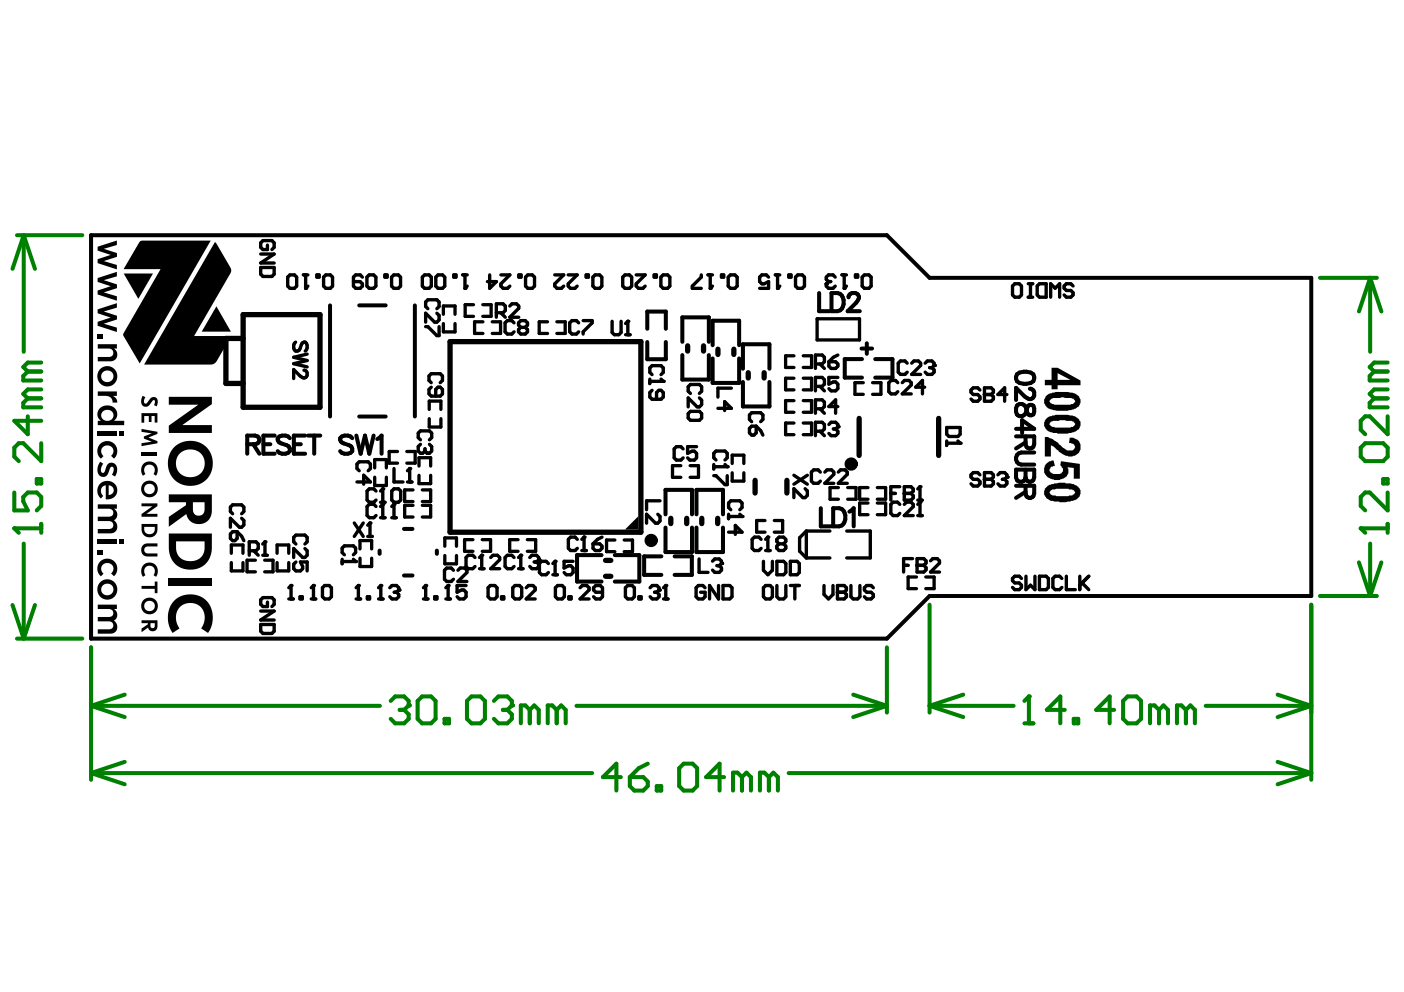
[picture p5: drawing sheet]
<svg xmlns="http://www.w3.org/2000/svg" width="297mm" height="210mm" viewBox="0 0 297 210" stroke-linecap="round" stroke-linejoin="round" font-family="sans-serif">
<path d="M187.6 49.8l9.1 9h80.7v67.3h-80.7l-9.1 9M69.8 64.6v23.5M76 64.6h5.6M87.8 64.6v23.5M182.3 73.8h2.2M183.4 72.6v2.3M76 88.1h5.6" fill="none" stroke="#000" stroke-width=".84"/>
<g fill="none" stroke="#000" stroke-width=".85">
<path d="M187.6 49.8h-168.3v85.3h168.3M136.9 69.6v-3.7h4v3.7M136.9 72.4v3.6h4v-3.6M144.4 72.3v-5.1h5.6v5.1M144.4 75.1v5.2h5.6v-5.2M150.8 75.8v5.2h5.6v-5.2M150.8 73v-5.1h5.6v5.1M157.2 78v-5.2h5.6v5.2M173.3 62v3.8h2.2M175.9 62h1.3a2.1 2.1 0 0 1 .9 3.3l-.4 .4-.5 .1h-1.3zM179.5 62.9a.96 .96 0 0 1 .8-.9h.7a.94 .94 0 0 1 .5 1.5l-2.2 2.3h2.6M182.4 76h-3.7v3.9h3.7"/>
<path d="M185.2 76h3.6v3.9h-3.6M215.1 79.2a2.97 2.97 0 0 1 3.5 0 1.25 1.25 0 0 1-.5 1.8 3.2 3.2 0 0 1-3-.3l-.1-.6zM52.3 94h1.7l.5-.2a.89 .89 0 0 0 0-1.4l-.5-.2h-1.7v3.8M53.6 94l1.3 2M55.7 94h1.5M58.1 92.2h-2.4v3.8h2.4M61.3 92.7a1.69 1.69 0 0 0-2.5 0 .98 .98 0 0 0 .7 1.1l1.1 .4a.93 .93 0 0 1 .7 .7 .93 .93 0 0 1-.4 .9 1.77 1.77 0 0 1-2.1-.3M62.2 94h1.4M64.6 92.2h-2.4v3.8h2.4M65.2 92.2h2.6M66.5 92.2v3.8M74.5 92.7a1.69 1.69 0 0 0-2.5 0 .98 .98 0 0 0 .7 1.1l1.1 .4a.93 .93 0 0 1 .7 .7 .93 .93 0 0 1-.3 .9 1.77 1.77 0 0 1-2.2-.3"/>
<path d="M75.4 92.2l.9 3.8 .9-3.8 .9 3.8 .9-3.8M79.8 92.9l.9-.7v3.8M157.2 80.8v5.2h5.6v-5.2M215 99.4h3.8v1.6l-.2 .6a.89 .89 0 0 1-1.4 0l-.2-.6a1.01 1.01 0 0 1-1 1 1.01 1.01 0 0 1-1-1zM215 92.3h3.8v1.7l-.2 .5a.89 .89 0 0 1-1.4 0l-.2-.5v-1.7M215 90.7h3.8l-2.6-1.8v2.8M215.1 85.9a1.15 1.15 0 0 1 1.3-.4 1.15 1.15 0 0 1 .8 1.1l.1 .7a.78 .78 0 0 0 1.3 .4l.2-.6-.2-1.2a.78 .78 0 0 0-1.3 .3 1.77 1.77 0 0 1-1.1 1.9 1 1 0 0 1-1.2-1zM217 99.4v1.6M217 93.6l-2 1.3M217.9 82.3a.95 .95 0 0 1 .9 .7v.7a.94 .94 0 0 1-1.5 .6l-2.3-2.2v2.5M218.8 95.8h-2.7a1.29 1.29 0 0 0-1.2 1.2 1.29 1.29 0 0 0 1.2 1.3h2.7M80.3 116.5v.7"/>
<path d="M85.5 111.9h1.8M92.4 116.5v.7M127.3 117.5h-5.2v5.6h5.2M130.1 117.5h5.2v5.6h-5.2M139.9 117.7h-3.6v3.9h3.6M140.8 111.6v5.2h5.6v-5.2M140.8 108.8v-5.1h5.6v5.1M142.7 117.7h3.7v3.9h-3.7M147.4 111.6v5.2h5.6v-5.2M147.4 108.8v-5.1h5.6v5.1M173.7 107.5v3.9h2.2M176.3 107.5h1.3a2.1 2.1 0 0 1 .9 3.3l-.4 .4-.5 .2h-1.3z"/>
<path d="M179.7 108.3l.9-.8v3.9M215 102.8h3.8v1.6l-.2 .6a.89 .89 0 0 1-1.4 0l-.2-.6v-1.6M217 104.1l-2 1.3M85.5 121.8h1.8"/>
</g>
<g fill="#000">
<path d="M20.7 52.2l4-1.3v.9l-2.7 .9 2.7 .8v.8l-2.7 .9 2.7 .9v.9l-4-1.3v-.9l2.7-.9-2.7-.9zM20.7 58.8l4-1.3v1l-2.7 .8 2.7 .9v.8l-2.7 .9 2.7 .8v.9l-4-1.3v-.8l2.7-.9-2.7-.9zM26.2 57.9h6.2l-3.1 5.3zM29.6 51.1l.5-.2h14.5l-15 26-3.4-5.7-.1-.5 7.9-13.8-7.9 .1zM45.5 51.2l3.2 5.4 .2 .9-7.8 13.6h7.8l-.1 .3-3 5.1-.8 .6h-14.5zM20.7 70.6h1v1h-1zM21.2 78.1l.6-.5 .9-.1v.9a1.26 1.26 0 0 0-1.1 1.6 1.26 1.26 0 0 0 1.8 .8 1.26 1.26 0 0 0 .3-2l-.4-.3-.6-.1v-.9a2.16 2.16 0 0 1 2.1 2.7 2.16 2.16 0 0 1-3.2 1.3 2.16 2.16 0 0 1-.4-3.4zM20.7 72.8h4v1h-.6l.4 .3a1.43 1.43 0 0 1 .2 1.6 1.43 1.43 0 0 1-1.4 .8h-2.6v-1h2.7a.89 .89 0 0 0 .5-1.1 .89 .89 0 0 0-.9-.6h-2.3zM20.7 65.5l4-1.4v1l-2.7 .8 2.7 .9v.8l-2.7 .9 2.7 .8v1l-4-1.4v-.8l2.7-.9-2.7-.9zM45.8 64.8l3.1 5.4h-6.2zM21.2 93.9a2.14 2.14 0 0 1 3 .1 2.14 2.14 0 0 1-.1 3l-.6-.5 .5-.8-.1-.8-.4-.4-.7-.2-.7 .1-.5 .4-.2 .9 .5 .8-.5 .6-.3-.2-.4-.7-.1-.8 .1-.8zM20.7 82.8h4v1h-.8a1.42 1.42 0 0 1 .9 1.4h-1a1.37 1.37 0 0 0-1.6-1.4h-1.5z"/>
<path d="M20.7 91.3h4v.9h-4zM25.4 91.3h.8v1h-.8zM21.1 86.4a2.05 2.05 0 0 1 2.7-.4 2.05 2.05 0 0 1 .7 2.6l-.4 .4h2.2v1h-3.6v-.9a1.22 1.22 0 0 0 1.3-1.6 1.22 1.22 0 0 0-2-.6 1.16 1.16 0 0 0-.5 1.3 1.16 1.16 0 0 0 1.2 .9v.9h-2v-1h.7a1.7 1.7 0 0 1-.3-2.6zM29.9 90.8l3.4 .6v.4l-1.9 .8 1.9 .7v.5l-3.4 .6v-.6l2.2-.3-1.7-.7v-.4l1.7-.7-2.2-.3zM30.2 83.8l.6 .2-.3 .9a.41 .41 0 0 0 .2 .5 .41 .41 0 0 0 .5-.3l.9-1a.98 .98 0 0 1 1.2 .3 .98 .98 0 0 1 0 1.1l-.2 .5-.5-.3 .2-.7a.28 .28 0 0 0-.2-.4 .28 .28 0 0 0-.4 .3l-.8 1-.5 .2-.5-.1-.4-.4-.1-.5v-.8zM29.9 95.8h3.4v.6h-3.4zM29.9 87.4h3.4v2h-.6v-1.4h-.6v1.3h-.6v-1.3h-1v1.4h-.6zM35.7 84h9.1v1.5l-6.2 4.4h6.2v1.7h-9.1v-1.5l6.3-4.5h-6.3zM37 94.5a4.8 4.8 0 0 1 3.3-1.2v1.8a2.98 2.98 0 0 0-3 3.7 2.98 2.98 0 0 0 4.3 1.9 2.94 2.94 0 0 0 1.6-3.3 2.94 2.94 0 0 0-2.9-2.3v-1.8a4.8 4.8 0 0 1 4.6 5.6 4.8 4.8 0 0 1-6.4 3.6 4.8 4.8 0 0 1-2.4-6.9zM221 92.5a1.45 1.45 0 0 1 1.5 .4h.3v.1l1 .6 .7 .7a2.25 2.25 0 0 0 2.5 .9l.5-.5a.97 .97 0 0 0-1-1h-.3l.1-1.1a2.17 2.17 0 0 1 1.9 .6 2.29 2.29 0 0 1-.2 2.8h-.1a1.73 1.73 0 0 1-1.6 .6h-.3a6.4 6.4 0 0 1-2.8-1.9l-.9-.5v2.4h-1.3zM20.7 116.3h1v1.1h-1zM21.2 102.3l.6-.4 .8-.1 .8 .1 .7 .3 .5 .6 .2 .7-.1 .8-.3 .6-.9 .6-1.1 .2v-3h.6v2.1l.7-.4 .4-.6-.1-.5-.4-.4-.5-.2h-.8l-.5 .2-.4 .5v.8l.4 .7-.4 .6-.6-.7-.2-.8 .1-.9z"/>
<path d="M21.2 97.7l.6 .4-.4 1.2v.5l.2 .2a.44 .44 0 0 0 .6-.4l.1-.4a1.26 1.26 0 0 1 1.5-1.3 1.26 1.26 0 0 1 1 1.8l-.5 1.1-.6-.3 .3-.8v-.7a.43 .43 0 0 0-.5-.2 .43 .43 0 0 0-.3 .5l-.4 1a1.24 1.24 0 0 1-1.6 .5 1.24 1.24 0 0 1-.6-1.6l.2-.7zM20.7 106.7h4v.9h-.6l.5 .5 .2 .6a1.32 1.32 0 0 1-.7 1.4l.5 .5 .2 .7-.1 .7-.4 .6-.8 .3h-2.8v-1h2.4a.85 .85 0 0 0 .9-.9 .85 .85 0 0 0-1-.7h-2.3v-1h2.5a.84 .84 0 0 0 .8-.9 .84 .84 0 0 0-1-.8h-2.3zM20.7 114.2h4v.9h-4zM25.4 114.1h.8v1h-.8zM29.9 106.5h3.4v.6l-2.3 1.6h2.3v.6h-3.4v-.5l2.3-1.7h-2.3zM30.3 102.3l.6-.5 .7-.1v.7a1.09 1.09 0 0 0-.9 1.6 1.09 1.09 0 0 0 1.9 0 1.09 1.09 0 0 0-.9-1.6l-.1-.7a1.78 1.78 0 0 1 1.7 2.2 1.78 1.78 0 0 1-2.6 1.1 1.78 1.78 0 0 1-.4-2.7zM30.4 98l1.2-.4a1.84 1.84 0 0 1 1.7 1.1 1.84 1.84 0 0 1-.3 2l-.5-.4a1.17 1.17 0 0 0-.1-1.7 1.17 1.17 0 0 0-1.6 .1 1.17 1.17 0 0 0 0 1.6l-.6 .4-.3-1a1.93 1.93 0 0 1 .5-1.7zM30.2 115.4l.8-.4h2.3v.6h-2a.74 .74 0 0 0-.8 .8 .74 .74 0 0 0 .8 .7h2v.7h-2a1.4 1.4 0 0 1-1.3-.9 1.4 1.4 0 0 1 .2-1.5zM29.9 110.9h3.4v1.2a1.69 1.69 0 0 1-1.8 1.6 1.69 1.69 0 0 1-1.6-1.8l.6 .1a1.12 1.12 0 0 0 1.1 1 1.12 1.12 0 0 0 1.1-1v-.5h-2.2v.5l-.6-.1zM35.7 104.6h9.1v3.4a2.74 2.74 0 0 1-2.3 2.9 2.74 2.74 0 0 1-3.1-2.1l-3.7 2.7v-2.1l3.6-2.5v-.6h1.5v1.4a1.25 1.25 0 0 0 1.2 1.4 1.25 1.25 0 0 0 1.3-1.4v-1.4h-7.6zM35.7 112.9h9.1v3a4.5 4.5 0 0 1-4.1 4.6 4.5 4.5 0 0 1-4.9-3.7l-.1-1 1.5 .1a2.95 2.95 0 0 0 4.2 2.7 2.64 2.64 0 0 0 1.9-2.7v-1.3h-6.1v1.3l-1.5-.1zM132.2 112.1l2.8-2.8v2.8z"/>
<path d="M221 98.4l.8-.7 1.1-.3 .3 1.2a1.31 1.31 0 0 0-1.2 .7v.4a2.27 2.27 0 0 0 2.6 .5 1.05 1.05 0 0 0-.1-1.6l-.2-.2 .2-.8 4 .6v3.1h-1.3v-2.3l-1.3-.1v.1a1.8 1.8 0 0 1-1.4 2.4 3.3 3.3 0 0 1-2.9-.4 2.36 2.36 0 0 1-.6-2.6zM21.2 123.2l.7-.5 .8-.1v.9a1.26 1.26 0 0 0-1.1 1.6 1.26 1.26 0 0 0 1.8 .8 1.26 1.26 0 0 0 .3-1.9l-.4-.4-.6-.1v-.9a2.16 2.16 0 0 1 2.1 2.7 2.16 2.16 0 0 1-3.2 1.3 2.16 2.16 0 0 1-.4-3.4zM21.2 118.8a2.14 2.14 0 0 1 3 .1 2.14 2.14 0 0 1-.1 3l-.6-.6 .4-.6v-.8l-.4-.6-.7-.2-.7 .1-.5 .5-.2 .9 .5 .8-.5 .5-.3-.2-.4-.6-.1-.9 .1-.7zM20.7 127.9h4v1h-.6l.5 .4 .2 .6a1.32 1.32 0 0 1-.7 1.4l.5 .6 .2 .6-.1 .8-.4 .5-.8 .3h-2.8v-.9h2.4a.85 .85 0 0 0 .9-1 .85 .85 0 0 0-1-.7h-2.3v-.9l2.5-.1a.84 .84 0 0 0 .8-.9 .84 .84 0 0 0-1-.7h-2.3zM29.9 131.2h3.4v1.3a1.01 1.01 0 0 1-.8 1.1 1.01 1.01 0 0 1-1.2-.8l-1.4 1v-.8l1.4-.9v-.2h.5v.5a.46 .46 0 0 0 .5 .5 .46 .46 0 0 0 .4-.4v-.6h-2.8zM30.3 127l.6-.4 .7-.1v.6a1.09 1.09 0 0 0-.9 1.7 1.09 1.09 0 0 0 1.9 0 1.09 1.09 0 0 0-.9-1.7l-.1-.6a1.78 1.78 0 0 1 1.7 2.2 1.78 1.78 0 0 1-2.6 1.1 1.78 1.78 0 0 1-.4-2.8zM30.3 119.6a1.83 1.83 0 0 1 2.6-.1 1.83 1.83 0 0 1 .1 2.6l-.5-.4a1.18 1.18 0 0 0-.1-1.7 1.18 1.18 0 0 0-1.6 .1 1.18 1.18 0 0 0 0 1.6l-.6 .4-.3-1a1.98 1.98 0 0 1 .4-1.5zM29.9 124h2.8v-.9h.6v2.4h-.6v-.9h-2.8zM37 127a4.9 4.9 0 0 1 5.9-.5 4.9 4.9 0 0 1 2 5.6l-.9 1.8-1.4-.9a3.2 3.2 0 0 0 .2-4 3.2 3.2 0 0 0-3.8-1.2 3.3 3.3 0 0 0-1 5.2l-1.5 .9a5.5 5.5 0 0 1 .5-6.9zM35.7 122.3h9.1v1.7h-9.1z"/>
<path d="M223.8 79v1.4h2.7zM222.5 77.8h1.3l4.8 2.7v1h-4.8v.9h-1.3v-.9h-1.5v-1.1h1.5z"/>
<path d="M222 84.8a.73 .73 0 0 0 .9 .7l.1 .1h1.5a5.6 5.6 0 0 0 2.7-.2l.1-.2a.57 .57 0 0 0 0-.6 .57 .57 0 0 0-.6-.2v-.2h-1.4l-.3-.1-1.2 .1a1.44 1.44 0 0 0-1.8 .6zM221.2 83.9l.7-.5a9.5 9.5 0 0 1 5.7 0 1.87 1.87 0 0 1 .9 2.2l-.8 .8a10 10 0 0 1-4.1 .5l-1.3-.3a1.75 1.75 0 0 1-1.4-1.8z"/>
<path d="M222.2 89.3l-.2 .6a3.7 3.7 0 0 0 2.8 .6h1.7l.5-.2 .3-.2a.71 .71 0 0 0-.7-1h-1l-.3-.2-1.8 .2a1.06 1.06 0 0 0-1.2 .2zM221 88.9h.2a.98 .98 0 0 1 .8-.7v-.1h.3a10 10 0 0 1 5.3 .1l.3 .3a1.49 1.49 0 0 1 .7 1.4 1.49 1.49 0 0 1-1 1.3l-.1 .1a8.8 8.8 0 0 1-5.9-.1v-.2a1.42 1.42 0 0 1-.6-1.9z"/>
<path d="M222.2 103.9a.57 .57 0 0 0 .4 .8v.1h.7l.2 .2h2.5l.2-.2h.7v-.1a.57 .57 0 0 0 .4-.8l-.4-.2v-.1h-.7l-.2-.2h-2.5l-.9 .2zM221 103.4l.5-.4a1.67 1.67 0 0 1 1.4-.6l.4-.1a3.7 3.7 0 0 1 2.2 0h.2a3.3 3.3 0 0 1 2.8 1.1 1.73 1.73 0 0 1-1.3 2.4l-.2 .2a8.1 8.1 0 0 1-4.2 0h-.2a2.01 2.01 0 0 1-1.7-1.7z"/>
<circle cx="64.7" cy="61" r=".36"/>
<circle cx="98.4" cy="61" r=".36"/>
<circle cx="132.8" cy="68" r=".36"/>
<circle cx="150.3" cy="61" r=".36"/>
<circle cx="164.5" cy="61" r=".36"/>
<circle cx="174.8" cy="60.1" r=".36"/>
<circle cx="178.6" cy="61" r=".36"/>
<circle cx="197.6" cy="77.3" r=".36"/>
<circle cx="86.7" cy="99.1" r=".36"/>
<circle cx="90.4" cy="95.9" r=".36"/>
<circle cx="140.3" cy="80.7" r=".36"/>
<circle cx="153.9" cy="98.8" r=".36"/>
<circle cx="177.3" cy="90.3" r=".36"/>
<circle cx="203.1" cy="93.8" r=".36"/>
<circle cx="208.3" cy="83.5" r=".36"/>
<circle cx="56.1" cy="114.6" r=".36"/>
<circle cx="75.2" cy="118.8" r=".36"/>
<circle cx="78.3" cy="110.7" r=".36"/>
<circle cx="81" cy="106.7" r=".36"/>
<circle cx="81" cy="103.4" r=".36"/>
<circle cx="83.4" cy="106.7" r=".36"/>
<circle cx="101.9" cy="117.5" r=".36"/>
<circle cx="110.2" cy="117.5" r=".36"/>
<circle cx="114" cy="118.4" r=".36"/>
<circle cx="117.4" cy="118.8" r=".36"/>
<circle cx="123.6" cy="113.6" r=".36"/>
<circle cx="152.6" cy="119.2" r=".36"/>
<circle cx="157" cy="109.3" r=".36"/>
<circle cx="162.5" cy="113.6" r=".36"/>
<circle cx="191.3" cy="104.4" r=".36"/>
<circle cx="194" cy="119.6" r=".36"/>
<circle cx="194.6" cy="103" r=".36"/>
<circle cx="194.6" cy="106.3" r=".36"/>
<circle cx="208.3" cy="101.4" r=".36"/>
<circle cx="213" cy="100.9" r=".36"/>
<circle cx="61.6" cy="123.9" r=".36"/>
<circle cx="66.3" cy="123.9" r=".36"/>
<circle cx="75.8" cy="123.9" r=".36"/>
<circle cx="80.6" cy="123.9" r=".36"/>
<circle cx="84.4" cy="124.8" r=".36"/>
<circle cx="90.1" cy="123.9" r=".36"/>
<circle cx="94.8" cy="123.9" r=".36"/>
<circle cx="139.4" cy="124.8" r=".36"/>
<circle cx="140.9" cy="123.9" r=".36"/>
<circle cx="177.2" cy="125.3" r=".36"/>
</g>
<g fill="none" stroke="#000" stroke-width=".7">
<path d="M93.8 68.5v1.7h2.5v-1.7M93.8 66.5v-1.8h2.5v1.8M100.2 64.5h-1.8v2.4h1.8M102.1 64.5h1.8v2.4h-1.8M102.2 68.1h-1.8v2.5h1.8M104.1 68.1h1.8v2.5h-1.8M115.8 68.1h-1.7v2.5h1.7M117.8 68.1h1.8v2.5h-1.8M168 75.3h-1.8v2.5h1.8M169.9 75.3h1.8v2.5h-1.8M172.9 67.5h8.9v4.4h-8.9zM79.3 99v-1.8h2.4v1.8"/>
<path d="M84.1 95.5h-1.8v2.5h1.8M86.1 95.5h1.7v2.5h-1.7M88.6 98.6v-1.7h2.5v1.7M90.8 86.6v-1.7h2.5v1.7M90.8 88.6v1.8h2.5v-1.8M144 98.5h-1.7v2.5h1.7M146 98.5h1.8v2.5h-1.8M154.9 98.1v-1.8h2.5v1.8M168 80h-1.8v2.5h1.8M168 84.8h-1.8v2.4h1.8M168 89.5h-1.8v2.5h1.8M169.9 80h1.8v2.5h-1.8"/>
<path d="M169.9 84.8h1.8v2.4h-1.8M169.9 89.5h1.8v2.5h-1.8M182.6 81h-1.7v2.4h1.7M184.6 81h1.8v2.4h-1.8M48.9 119v1.8h2.5v-1.8M48.9 117.1v-1.8h2.5v1.8M54 118.5h-1.7v2.5h1.7M56 118.5h1.8v2.5h-1.8M58.6 119v1.8h2.5v-1.8M58.6 117.1v-1.8h2.5v1.8M76.2 118.1v1.8h2.4v-1.8M76.2 116.2v-1.8h2.4v1.8"/>
<path d="M79.3 101v1.7h2.4v-1.7M87.4 103.7h-1.8v2.4h1.8M87.4 106.9h-1.8v2.5h1.8M88.6 100.6v1.7h2.5v-1.7M89.3 103.7h1.8v2.4h-1.8M89.3 106.9h1.8v2.5h-1.8M94.1 117.5v1.8h2.5v-1.8M94.1 115.6v-1.8h2.5v1.8M100.1 114.2h-1.8v2.5h1.8M102 114.2h1.8v2.5h-1.8M109.6 114.2h-1.8v2.5h1.8M111.6 114.2h1.7v2.5h-1.7"/>
<path d="M130.1 114.3h-1.8v2.4h1.8M132.1 114.3h1.7v2.4h-1.7M154.9 100v1.8h2.5v-1.8M161.9 110.1h-1.8v2.5h1.8M163.8 110.1h1.8v2.5h-1.8M177.4 103.2h-1.8v2.4h1.8M179.3 103.2h1.8v2.4h-1.8M183.6 103.2h-1.7v2.4h1.7M183.6 106.4h-1.7v2.5h1.7M185.6 103.2h1.8v2.4h-1.8M185.6 106.4h1.8v2.5h-1.8M193.9 122.1h-1.8v2.5h1.8"/>
<path d="M195.9 122.1h1.7v2.5h-1.7"/>
</g>
<g fill="none" stroke="#000" stroke-width="1.1">
<path d="M51.4 71.6h-3.6v9.5h3.6M51.4 66.6h16.3v19.6h-16.3zM95.2 72.3h40.4v40.3h-40.4zM145.5 73.2v1.1M148.8 73.2v1.1M151.9 73.9v1.1M155.3 73.9v1.1M158.3 78.9v1.1M161.7 78.9v1.1M181.8 88.5v7.9M198.6 88.5v7.9M128.1 118.6h1.1"/>
<path d="M141.9 109.7v1.1M145.3 109.7v1.1M148.5 109.7v1.1M151.8 109.7v1.1M159.8 101.6v2.7M166.5 101.6v2.7M128.1 121.9h1.1"/>
</g>
<g fill="none" stroke="#000" stroke-width=".71">
<path d="M55.2 56.6h2.8v1.4l-.5 .5h-1.9l-.4-.5zM55.2 53.8h2.8l-2.8 1.9h2.8M56.6 51.9v.9h-1l-.4-.5v-.9l.4-.5h1.9l.5 .5v.9l-.5 .5M61.3 58.2h1l.5 .4v1.9l-.5 .5h-1l-.4-.5v-1.9zM64.2 58.2h.9M64.7 58.2v2.8l.4-.5M67 58.2h.5v.4h-.5zM68.9 58.2h1l.5 .4v1.9l-.5 .5h-1l-.4-.5v-1.9zM76.7 58.6l-.5-.4h-.9l-.5 .4v1.9l.5 .5h.9l.5-.5v-.4l-.5-.5h-1.4M78.1 58.2h.9l.5 .4v1.9l-.5 .5h-.9l-.5-.5v-1.9zM81.4 58.2h.5v.4h-.5zM83.3 58.2h1l.4 .4v1.9l-.4 .5h-1l-.5-.5v-1.9z"/>
<path d="M89.8 58.2h1l.5 .4v1.9l-.5 .5h-1l-.4-.5v-1.9zM92.7 58.2h.9l.5 .4v1.9l-.5 .5h-.9l-.5-.5v-1.9zM96 58.2h.5v.4h-.5zM97.9 58.2h.9M98.4 58.2v2.8l.4-.5M103.6 58.2v2.8l1.4-1.4h-1.9M106 58.2h1.9l-1.9 1.9v.4l.4 .5h1l.5-.5M109.8 58.2h.4v.4h-.4zM111.7 58.2h.9l.5 .4v1.9l-.5 .5h-.9l-.5-.5v-1.9zM117.4 58.2h1.9l-1.9 1.9v.4l.4 .5h1l.5-.5M120.2 58.2h1.9l-1.9 1.9v.4l.5 .5h.9l.5-.5M124 58.2h.5v.4h-.5z"/>
<path d="M125.9 58.2h1l.4 .4v1.9l-.4 .5h-1l-.5-.5v-1.9zM131.7 58.6l.5-.4h1l.4 .4v1.9l-.4 .5h-1l-.5-.5zM134.6 58.2h1.9l-1.9 1.9v.4l.5 .5h.9l.5-.5M138.4 58.2h.5v.4h-.5zM140.3 58.2h.9l.5 .4v1.9l-.5 .5h-.9l-.5-.5v-1.9zM148.4 58.2v.4l-1.9 1.9v.5h1.9M149.8 58.2h.9M150.3 58.2v2.8l.4-.5M152.6 58.2h.5v.4h-.5zM154.5 58.2h1l.5 .4v1.9l-.5 .5h-1l-.4-.5v-1.9zM162.6 58.6l-.5-.4h-.9l-.5 .4v1l.5 .5h.5l.9-.5v1.4h-1.9M164 58.2h1"/>
<path d="M164.5 58.2v2.8l.5-.5M166.9 58.2h.5v.4h-.5zM168.8 58.2h.9l.5 .4v1.9l-.5 .5h-.9l-.5-.5v-1.9zM175.3 59.6l-.5 .5v.4l.5 .5h.9l.5-.5M175.3 59.6h.5M176.7 58.6l-.5-.4h-.9l-.5 .4v.5l.5 .5M178.1 58.2h1M178.6 58.2v2.8l.5-.5M181 58.2h.5v.4h-.5zM182.9 58.2h.9l.5 .4v1.9l-.5 .5h-.9l-.5-.5v-1.9zM62.5 72.4a1.25 1.25 0 0 0 0 1.9 .77 .77 0 0 0 1-.6l.3-.8a.61 .61 0 0 1 .4-.5 .61 .61 0 0 1 .6 .3 1.31 1.31 0 0 1-.2 1.6M64.3 78.3l.5 .3 .2 .8a.7 .7 0 0 1-1.1 .4l-1.8-1.6v1.9"/>
<path d="M65 74.9l-2.9 .7 2.9 .7-2.9 .7 2.9 .6M90.1 69.1h.4l1.9 1.9h.5v-1.9M90.5 65.3l-.4-.4v-1l.4-.5h1.9l.5 .5v1l-.5 .4M92.4 66.3l.5 .4v1l-.5 .5h-.5l-1.8-1.9v1.9M105 66.2h1.4l.5-.5v-.9l-.5-.5h-1.4v2.8M106 66.2l.9 .9M107.9 64.8l.4-.5h1l.5 .5v.4l-1.9 1.9h1.9M108.8 68.3l-.5-.5h-1l-.4 .5v1.9l.4 .5h1l.5-.5M110.2 69.3l-.5-.5v-.5l.5-.5h.9l.5 .5v.5l-.5 .5M110.2 69.3l-.5 .4v.5l.5 .5h.9l.5-.5v-.5l-.5-.4M110.2 69.3h.9M122.4 68.3l-.4-.5h-1l-.5 .5v1.9l.5 .5h1l.4-.5"/>
<path d="M123.4 67.8h1.9v.5l-1.9 1.9v.5M129.5 68v2.4l.5 .4h.9l.5-.4v-2.4M132.4 70.8h.9M132.4 68.5l.4-.5v2.8M138 79.3l-.5-.5v-1l.5-.4h1.9l.4 .4v1l-.4 .5M172.5 77h1.4l.5-.5v-.9l-.5-.5h-1.4v2.9M173.5 77l.9 1M175.4 76.5h1.4l.5 .5v.5l-.5 .5h-1l-.4-.5zM177.3 75.1l-1 .5-.9 .9M177.3 79.9h-1.9v1.4l.9-.5h.5l.5 .5v.9l-.5 .5h-1l-.4-.5M191.9 76.9l-.4-.5h-1l-.5 .5v1.8l.5 .5h1l.4-.5M192.9 76.9l.5-.5h.9l.5 .5v.4l-1.9 1.9h1.9"/>
<path d="M195.7 76.9l.5-.5h1l.4 .5v.4l-.4 .5M196.7 77.8h.5M197.2 77.8l.4 .5v.4l-.4 .5h-1l-.5-.5M214.2 60.5l.5-.5h.9l.5 .5v1.9l-.5 .5h-.9l-.5-.5zM217.5 62.9h1M217.5 60h1M218 60v2.9M219.4 60.5l.5-.5h1.4v2.9h-1.4l-.5-.5zM222.3 62.9v-2.9l.9 1 1-1v2.9M227 60.5l-.4-.5h-1l-.5 .5v.5l.5 .5h1l.4 .4v.5l-.4 .5h-1l-.5-.5M76 99.6l-.5-.5v-.9l.5-.5h1.9l.5 .5v.9l-.5 .5M83.4 99.1v2.9h1.9"/>
<path d="M86.2 99.6l.5-.5v2.9M89 94l-.5 .5v.9l.5 .5h.4l.5-.5M89 93.1l-.5-.5v-1l.5-.4h1.9l.4 .4v1l-.4 .5M89.9 95v.4M90.9 94l.4 .5v.9l-.4 .5h-.5l-.5-.5M91.2 81l-.4-.5v-.9l.4-.5h1.9l.5 .5v.9l-.5 .5M91.2 81.9l-.4 .5v.9l.4 .5h1.9l.5-.5v-.9l-.5-.5h-.4l-.5 .5v1.4M137.5 80.2v1M138 82.6l-.5 .5v.9l.5 .5h1.9l.4-.5v-.9l-.4-.5h-.5l-.5 .5v1.4M139.9 80.2l.4 .5h-2.8M144.5 95l-.4-.5h-1l-.5 .5v1.9l.5 .5h1l.4-.5M145.6 87.5l.5-.5h1.9l.4 .5v1l-.4 .4h-1.9l-.5-.4z"/>
<path d="M146.1 83.3l-.5-.5v-1l.5-.4h1.9l.4 .4v1l-.4 .5M147.4 94.5h-1.9v1.4l.9-.4h.5l.5 .4v1l-.5 .5h-.9l-.5-.5M148 84.2l.4 .5v.9l-.4 .5h-.5l-1.9-1.9v1.9M151 98.3v.9M151.5 97.3l-.5-.4v-1l.5-.5h1.9l.5 .5v1l-.5 .4M151.9 86.4h2.8l-1.4-1.4v1.9M153.4 98.3l.5 .5h-2.9M154.7 82.1h-2.8v1.9M158.6 90.6l.4-.4h1v1.4l-.5 .5h-.5l-.4-.5zM159 89.2l-.4-.4v-1l.4-.5h1.9l.5 .5v1l-.5 .4M160 90.2l.9 .9 .5 1M172.5 81.8h1.4l.5-.5v-1l-.5-.4h-1.4v2.8"/>
<path d="M172.5 86.5h1.4l.5-.5v-.9l-.5-.5h-1.4v2.8M172.5 91.2h1.4l.5-.4v-1l-.5-.5h-1.4v2.9M173.5 86.5l.9 .9M173.5 81.8l.9 .9M173.5 91.2l.9 1M173.6 99.9l-.5-.5h-1l-.4 .5v1.9l.4 .5h1l.5-.5M174.5 99.9l.5-.5h.9l.5 .5v.5l-1.9 1.9h1.9M175.4 89.8l.4-.5h1l.5 .5v.5l-.5 .5M176.3 90.8h.5M176.8 90.8l.5 .4v.5l-.5 .5h-1l-.4-.5M177.3 86h-1.9l1.4-1.4v2.8M177.4 99.9l.4-.5h1l.5 .5v.5l-1.9 1.9h1.9"/>
<path d="M189.9 81l-.4-.5h-1l-.5 .5v1.9l.5 .4h1l.4-.4M190.9 81l.5-.5h.9l.5 .5v.5l-1.9 1.8h1.9M195.6 81.9h-1.9l1.5-1.4v2.8M200.3 90.5h2.8v1.4l-.4 .5h-1.9l-.5-.5zM200.3 93.3v1M202.7 93.3l.4 .5h-2.8M207.3 82.5l-.4-.4h-1l-.5 .4v.5l.5 .5h1l.4 .5v.4l-.4 .5h-1l-.5-.5M208.3 82.1h1.4l.5 .4v.5l-.5 .5 .5 .5v.4l-.5 .5h-1.4zM208.3 83.5h1.4M213 83.5h-1.9l1.4-1.4v2.8M48.7 113l.5-.5h1v1.4l-.5 .5h-.5l-.5-.5zM49.2 108.7l-.5-.5v-.9l.5-.5h1.9l.5 .5v.9l-.5 .5"/>
<path d="M50.2 112.5l.9 1 .5 .9M51.1 109.7l.5 .4v1l-.5 .5h-.5l-1.9-1.9v1.9M52.7 116.5h1.5l.4-.4v-1l-.4-.5h-1.5v2.9M53.7 116.5l.9 1M55.6 117.5h.9M55.6 115.1l.5-.5v2.9M62.6 115.1l-.5-.5v-.9l.5-.5h1.9l.5 .5v.9l-.5 .5M62.6 118.9l-.5 .5v.9l.5 .5h1l.4-.5v-.4l-.4-1h1.4v1.9M64.5 116.1l.5 .4v1l-.5 .5h-.5l-1.9-1.9v1.9M72.4 118.3v1M72.9 117.4l-.5-.5v-.9l.5-.5h1.9l.4 .5v.9l-.4 .5M74.8 118.3l.4 .5h-2.8"/>
<path d="M75 110.7l1.9 2.8M75.5 102h2.9l-1.5-1.4v1.9M76.9 110.7l-1.9 2.8M77.8 113.5h1M77.8 111.1l.5-.4v2.8M79.6 103.9l-.5-.5h-1l-.4 .5v1.9l.4 .5h1l.5-.5M79.6 107.2l-.5-.5h-1l-.4 .5v1.9l.4 .4h1l.5-.4M80.5 109.5h1M80.5 103.9l.5-.5v2.9M80.5 107.2l.5-.5v2.8M80.5 106.3h1M82.9 107.2l.5-.5v2.8"/>
<path d="M82.9 109.5h.9M82.9 103.9l.5-.5h.9l.5 .5v1.9l-.5 .5h-.9l-.5-.5zM86.2 102h1M100.5 118l-.5-.5h-.9l-.5 .5v1.9l.5 .4h.9l.5-.4M101.4 118l.5-.5v2.8M103.8 118l.5-.5h.9l.5 .5v.4l-1.9 1.9h1.9M108.8 118l-.5-.5h-1l-.4 .5v1.9l.4 .4h1l.5-.4M109.7 118l.5-.5v2.8M112.1 118l.5-.5h.9l.5 .5v.4l-.5 .5M113 118.9h.5M113.5 118.9l.5 .5v.5l-.5 .4h-.9l-.5-.4M116 119.2l-.5-.4h-.9l-.5 .4v1.9l.5 .5h.9l.5-.5"/>
<path d="M117 119.2l.4-.4v2.8M121.2 118.8h-1.9v1.4l1-.5h.5l.4 .5v.9l-.4 .5h-1l-.5-.5M122.1 114.1l-.4-.5h-1l-.5 .5v1.9l.5 .5h1l.4-.5M123.1 116.5h.9M123.1 114.1l.5-.5v2.9M125.5 115.1h1.4l.5 .4v.5l-.5 .5h-1l-.4-.5zM127.4 113.6l-1 .5-.9 1M139.2 108.8l.4 .5v.9l-.4 .5h-.5l-1.9-1.9v1.9M139.6 106h-2.8v1.9M147.9 118.3v2.8h1.9M150.7 118.7l.5-.4h1l.4 .4v.5l-.4 .5M151 100.7h.5l1.9 1.9h.5v-1.9"/>
<path d="M151.7 119.7h.5M152.2 119.7l.4 .5v.4l-.4 .5h-1l-.5-.5M154.1 108.8v1M154.1 112.6h2.9l-1.4-1.4v1.9M154.6 107.9l-.5-.5v-1l.5-.4h1.9l.5 .4v1l-.5 .5M156.5 108.8l.5 .5h-2.9M161 114.1l-.4-.5h-1l-.5 .5v1.9l.5 .5h1l.4-.5M161.5 118.8v1.9l1 .9 .9-.9v-1.9M162 116.5h.9M162 114.1l.5-.5v2.9M164.4 118.8h1.4l.5 .4v1.9l-.5 .5h-1.4zM164.8 115.1l-.5-.5v-.5l.5-.5h1l.4 .5v.5l-.4 .5"/>
<path d="M164.8 115.1l-.5 .4v.5l.5 .5h1l.4-.5v-.5l-.4-.4M164.8 115.1h1M167.2 118.8h1.4l.5 .4v1.9l-.5 .5h-1.4zM168 100.6l2.8 1.9M170.3 103.4l.5 .5v.9l-.5 .5h-.4l-1.9-1.9v1.9M170.6 112.4l-1.4 1.4v2.8l1.4 1.5M170.6 112.4v5.7M170.6 118.1h5M170.6 112.4h5M170.8 100.6l-2.8 1.9M179.1 112.4h5v5.7h-5M188.5 104.4h.9"/>
<path d="M190.4 106.7l-.5-.4h-1l-.4 .4v1.9l.4 .5h1l.5-.5M190.4 103h-1.9v2.8M191.2 119.6h.9M191.3 106.7l.5-.4h.9l.5 .4v.5l-1.9 1.9h1.9M191.3 103h1.4l.5 .5v.4l-.5 .5 .5 .5v.4l-.5 .5h-1.4zM191.3 104.4h1.4M193.1 118.2h-1.9v2.8M194 118.2h1.4l.5 .5v.4l-.5 .5 .5 .5v.5l-.5 .4h-1.4zM194 119.6h1.4M194.2 109.1h.9M194.2 103.5l.4-.5v2.8M194.2 106.7l.4-.4v2.8"/>
<path d="M194.2 105.8h.9M196.9 118.7l.4-.5h1l.5 .5v.4l-1.9 1.9h1.9M207.3 100.5l-.4-.5h-1l-.5 .5v.4l.5 .5h1l.4 .5v.5l-.4 .4h-1l-.5-.4M208.3 100h1.4l.5 .5v.4l-.5 .5 .5 .5v.5l-.5 .4h-1.4zM208.3 101.4h1.4M211.1 100.5l.5-.5h.9l.5 .5v.4l-.5 .5M212.1 101.4h.4M212.5 101.4l.5 .5v.5l-.5 .4h-.9l-.5-.4M55.2 132.1h2.8v1.5l-.5 .4h-1.9l-.4-.4zM55.2 129.3h2.8l-2.8 1.9h2.8M56.6 127.4v.9h-1l-.4-.4v-1l.4-.4h1.9l.5 .4v1l-.5 .4M61.1 126.7h1"/>
<path d="M61.1 124.4l.5-.5v2.8M63.5 126.3h.4v.4h-.4zM65.8 126.7h1M65.8 124.4l.5-.5v2.8M68.2 124.4l.5-.5h.9l.5 .5v1.9l-.5 .4h-.9l-.5-.4zM75.3 126.7h1M75.3 124.4l.5-.5v2.8M77.7 126.3h.5v.4h-.5zM80.1 126.7h.9M80.1 124.4l.5-.5v2.8M82.5 124.4l.4-.5h1l.5 .5v.4l-.5 .5M83.4 125.3h.5"/>
<path d="M83.9 125.3l.5 .5v.5l-.5 .4h-1l-.4-.4M89.6 126.7h.9M89.6 124.4l.5-.5v2.8M92 126.3h.4v.4h-.4zM94.3 126.7h1M94.3 124.4l.5-.5v2.8M95.9 120.7l-.4-.5h-1l-.5 .5v1.9l.5 .4h1l.4-.4M96.9 120.7l.5-.5h.9l.5 .5v.4l-1.9 1.9h1.9M98.6 123.9h-1.9v1.4l1-.5h.4l.5 .5v1l-.5 .4h-.9l-.5-.4M101.4 120.3h1M103.3 124.4l.4-.5h1l.5 .5v1.9l-.5 .4h-1l-.4-.4zM106.1 126.3h.5v.4h-.5z"/>
<path d="M108.5 124.4l.5-.5h.9l.5 .5v1.9l-.5 .4h-.9l-.5-.4zM109.7 120.3h1M111.3 124.4l.5-.5h1l.4 .5v.4l-1.9 1.9h1.9M117 121.6h.9M117.5 124.4l.5-.5h.9l.5 .5v1.9l-.5 .4h-.9l-.5-.4zM120.4 126.3h.4v.4h-.4zM122.7 124.4l.5-.5h.9l.5 .5v.4l-1.9 1.9h1.9M127.5 125.3h-1.5l-.4-.5v-.4l.4-.5h1l.5 .5v1.9l-.5 .4h-1l-.4-.4M132.3 124.4l.5-.5h.9l.5 .5v1.9l-.5 .4h-.9l-.5-.4zM135.2 126.3h.4v.4h-.4zM137.5 124.4l.5-.5h1l.4 .5v.4l-.4 .5M138.5 125.3h.5"/>
<path d="M139 125.3l.4 .5v.5l-.4 .4h-1l-.5-.4M140.4 126.7h.9M140.4 124.4l.5-.5v2.8M149.2 124.4l-.5-.5h-1l-.4 .5v1.9l.4 .4h1l.5-.4v-1h-1M152 123.9v2.8l-1.9-2.8v2.8M153 123.9h1.4l.5 .5v1.9l-.5 .4h-1.4zM161.5 124.4l.5-.5h.9l.5 .5v1.9l-.5 .4h-.9l-.5-.4zM164.4 123.9v2.4l.4 .4h1l.5-.4v-2.4M167.2 123.9h1.9M168.2 123.9v2.8M174.3 123.9v1.9l1 .9 .9-.9v-1.9M177.2 123.9h1.4l.5 .5v.4l-.5 .5 .5 .5v.5l-.5 .4h-1.4z"/>
<path d="M177.2 125.3h1.4M180 123.9v2.4l.5 .4h1l.4-.4v-2.4M184.8 124.4l-.5-.5h-1l-.4 .5v.4l.4 .5h1l.5 .5v.5l-.5 .4h-1l-.4-.4M216.1 122.4l-.5-.5h-.9l-.5 .5v.5l.5 .4h.9l.5 .5v.5l-.5 .5h-.9l-.5-.5M217.1 121.9v2.9l.9-1 1 1v-2.9M219.9 121.9h1.4l.5 .5v1.9l-.5 .5h-1.4zM224.7 122.4l-.5-.5h-1l-.4 .5v1.9l.4 .5h1l.5-.5M225.6 121.9v2.9h1.9M228.5 121.9v2.9M228.9 123.3l1.4 1.5M230.3 121.9l-1.8 1.9"/>
</g>
<g fill="none" stroke="#000" stroke-width="1.4">
<circle cx="180.1" cy="98.2" r=".7"/>
<circle cx="137.8" cy="114.4" r=".7"/>
</g>
<g fill="none" stroke="#008000" stroke-width=".85">
<path d="M3.6 49.8h13.8M5 49.8l2.4 7.1M5 49.8l-2.4 7.1M5 49.8v24.6M279.3 58.8h12M289.9 58.8l2.4 7.1M289.9 58.8l-2.4 7.1M289.9 58.8v15.6M3 111.8h5.7M5 115v20.1M8.7 110.8v1.9M287.5 119l2.4 7.1"/>
<path d="M289.9 115v11.1M292.3 119l-2.4 7.1M2.6 128l2.4 7.1M3.6 135.1h13.8M7.4 128l-2.4 7.1M19.3 137v28M187.6 137v13.8M196.7 128v22.8M277.4 128v37M279.3 126.1h12M19.3 149.4l7.1 2.3M19.3 149.4h61.1"/>
<path d="M26.4 147l-7.1 2.4M122 149.4h65.6M180.5 147l7.1 2.4M187.6 149.4l-7.1 2.3M196.7 149.4l7.1 2.3M196.7 149.4h17.8M203.8 147l-7.1 2.4M255.1 149.4h22.3M270.3 147l7.1 2.4M277.4 149.4l-7.1 2.3M19.3 163.6l7.1 2.4M19.3 163.6h106"/>
<path d="M26.4 161.2l-7.1 2.4M166.9 163.6h110.5M270.3 161.2l7.1 2.4M277.4 163.6l-7.1 2.4"/>
</g>
<circle cx="3" cy="111.8" r=".43" fill="#008000"/>
<g fill="none" stroke="#008000" stroke-width=".85">
<path d="M5.9 78.6l-1 1v.9h3.8M5.9 78.6h2.8M8.7 76.7h-2.8l-1 1 1 .9M5.9 84.3l-1 .9v1h3.8M5.9 88.1v3.8l-2.9-2.9h5.7M5.9 84.3h2.8M8.7 93.8v3.8l-3.8-3.8h-.9l-1 .9v1.9l1 1M8.7 82.4h-2.8l-1 1 1 .9M3 111.8l1 .9M3 104.2v3.8h2.9l-1-1.9v-.9l1-1h1.9l.9 1v1.9l-.9 .9M7.8 101.4h.9v.9h-.9zM287.9 111.8h5.7"/>
<path d="M293.6 110.8v1.9"/>
</g>
<circle cx="287.9" cy="111.8" r=".43" fill="#008000"/>
<g fill="none" stroke="#008000" stroke-width=".85">
<path d="M290.7 78.6l-.9 1v.9h3.8M290.7 78.6h2.9M293.6 76.7h-2.9l-.9 1 .9 .9M287.9 94.7l.9-.9h3.8l1 .9v1.9l-1 1h-3.8l-.9-1zM290.7 84.3l-.9 .9v1h3.8M290.7 84.3h2.9M293.6 88.1v3.8l-3.8-3.8h-1l-.9 .9v1.9l.9 1M293.6 82.4h-2.9l-.9 1 .9 .9M287.9 111.8l.9 .9M292.6 101.4h1v.9h-1zM293.6 104.2v3.8l-3.8-3.8h-1l-.9 1v1.9l.9 .9M216.7 153.1h1.9"/>
<path d="M217.7 147.4v5.7M131.4 164.4h-3.8l2.8-2.8v5.7M133.2 164.4h2.9l.9 1v.9l-.9 1h-1.9l-1-1zM137 161.6l-1.9 .9-1.9 1.9M138.9 166.3h1v1h-1zM143.7 162.5l.9-.9h1.9l1 .9v3.8l-1 1h-1.9l-.9-1zM153.2 164.4h-3.8l2.8-2.8v5.7M157 164.4l-1-.9h-.9v3.8M157 164.4v2.9M157 164.4l.9-.9 1 .9v2.9M162.7 164.4l-1-.9h-.9v3.8M162.7 164.4v2.9"/>
<path d="M162.7 164.4l.9-.9 1 .9v2.9"/>
</g>
<circle cx="217.7" cy="147.4" r=".43" fill="#008000"/>
<path d="M82.7 148.3l.9-.9h1.9l1 .9v1M217.7 147.4l-1 .9M225.3 150.2h-3.8l2.8-2.8v5.7M227.2 152.1h.9v1h-.9zM235.7 150.2h-3.8l2.9-2.8v5.7M237.6 148.3l1-.9h1.9l.9 .9v3.8l-.9 1h-1.9l-1-1zM245.2 150.2l-.9-.9h-1v3.8M245.2 150.2v2.9M245.2 150.2l1-.9 .9 .9v2.9M250.9 150.2l-.9-.9h-1v3.8M250.9 150.2v2.9M250.9 150.2l1-.9 .9 .9v2.9" fill="none" stroke="#008000" stroke-width=".85"/>
<circle cx="86.5" cy="149.3" r=".43" fill="#008000"/>
<path d="M84.6 150.2h.9M85.5 150.2l1 1v.9l-1 1h-1.9l-.9-1M86.5 149.3l-1 .9M88.4 148.3l.9-.9h1.9l1 .9v3.8l-1 1h-1.9l-.9-1zM94.1 152.1h.9v1h-.9zM98.8 148.3l.9-.9h1.9l1 .9v3.8l-1 1h-1.9l-.9-1zM104.5 148.3l.9-.9h1.9l1 .9v1" fill="none" stroke="#008000" stroke-width=".85"/>
<circle cx="108.3" cy="149.3" r=".43" fill="#008000"/>
<path d="M106.4 150.2h.9M107.3 150.2l1 1v.9l-1 1h-1.9l-.9-1M108.3 149.3l-1 .9M112.1 150.2l-1-.9h-.9v3.8M112.1 150.2v2.9M112.1 150.2l.9-.9 1 .9v2.9M117.8 150.2l-1-.9h-.9v3.8M117.8 150.2v2.9M117.8 150.2l.9-.9 1 .9v2.9" fill="none" stroke="#008000" stroke-width=".85"/>
</svg>
